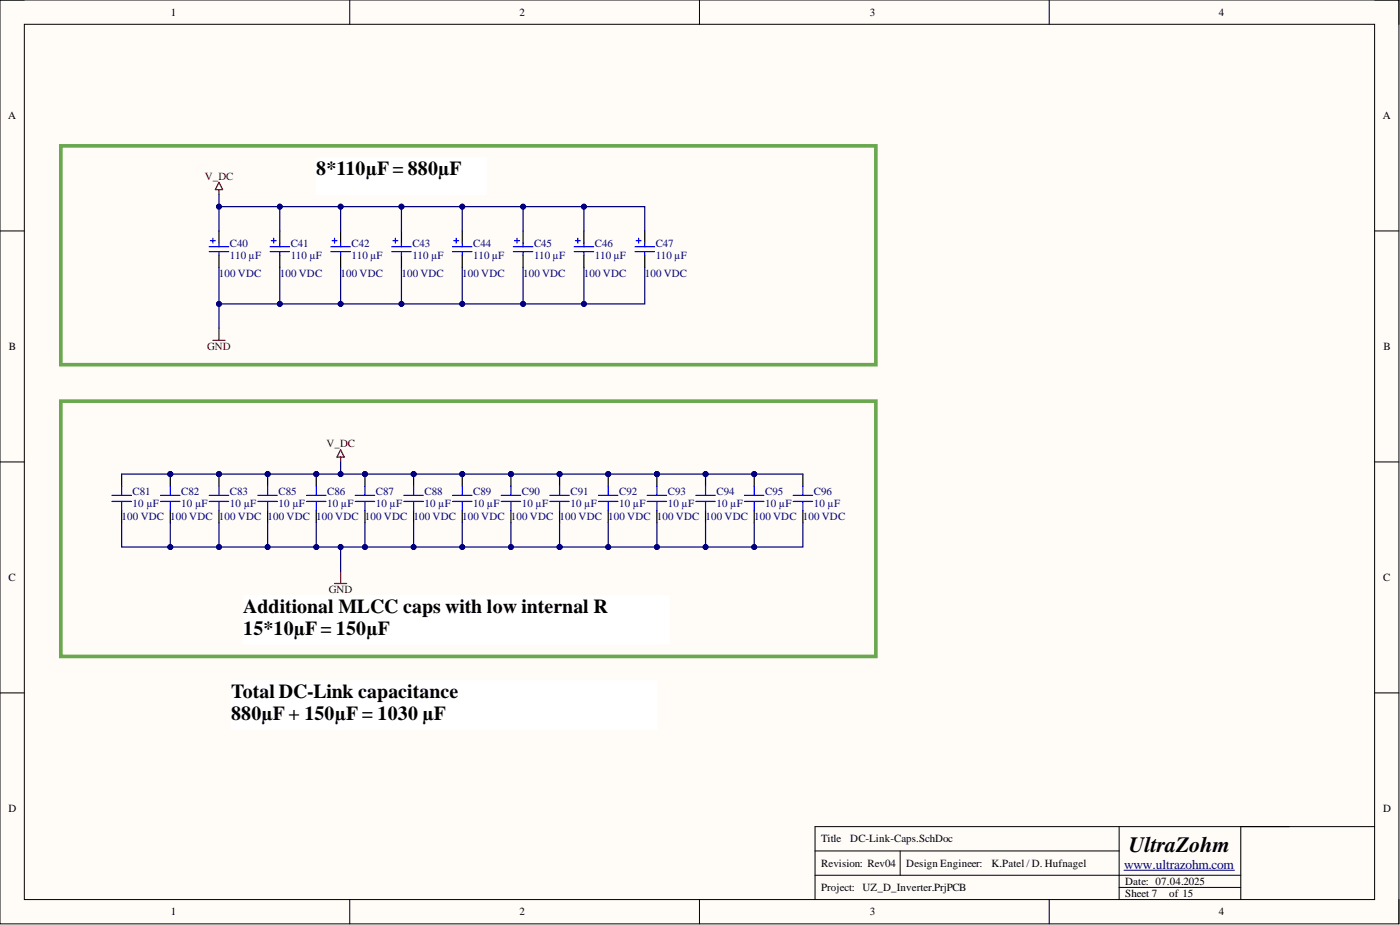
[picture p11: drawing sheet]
<svg xmlns="http://www.w3.org/2000/svg" width="292mm" height="193mm" viewBox="0 0 292 193" stroke-linecap="round" stroke-linejoin="round" font-family="sans-serif">
<defs><g id="words">
<text font-size="4.6" x="235.5" y="177.8">UltraZohm</text>
<g font-size="4.1">
<text x="66" y="36.6">8*110µF= 880µF</text>
<text x="50.8" y="127.9">Additional MLCC caps with low internal R</text>
<text x="50.8" y="132.5">15*10µF= 150µF</text>
<text x="48.2" y="145.7">Total DC-Link capacitance</text>
<text x="48.2" y="150.2">880µF + 150µF = 1030 µF</text>
</g>
<text font-size="2.8" fill="#000080" x="234.5" y="181.2">www.ultrazohm.com</text>
<g font-size="2.3">
<text x="35.6" y="3.3">1</text>
<text x="108.4" y="3.3">2</text>
<text x="181.5" y="3.3">3</text>
<text x="254.3" y="3.3">4</text>
<text x="1.7" y="24.8">A</text>
<text x="288.5" y="24.8">A</text>
<text x="1.9" y="73">B</text>
<text x="288.7" y="73">B</text>
<text x="1.8" y="121.2">C</text>
<text x="288.6" y="121.2">C</text>
<text x="1.8" y="169.4">D</text>
<text x="288.6" y="169.4">D</text>
<text x="171.3" y="175.7">Title</text>
<text x="177.4" y="175.7">DC-Link-Caps.SchDoc</text>
<text x="171.3" y="180.8">Revision: Rev04</text>
<text x="171.3" y="185.9">Project: UZ_D_Inverter.PrjPCB</text>
<text x="189.1" y="180.8">Design Engineer:</text>
<text x="206.9" y="180.8">K.Patel / D. Hufnagel</text>
<text x="234.8" y="184.6">Date: 07.04.2025</text>
<text x="35.6" y="191">1</text>
<text x="108.4" y="191">2</text>
<text x="181.5" y="191">3</text>
<text x="234.8" y="187.2">Sheet 7</text>
<text x="243.9" y="187.2">of 15</text>
<text x="254.3" y="191">4</text>
</g>
<g font-size="2.3" fill="#800000">
<text x="42.7" y="37.5">V_DC</text>
<text x="43.2" y="73">GND</text>
<text x="68.1" y="93.3">V_DC</text>
<text x="68.6" y="123.8">GND</text>
</g>
<g font-size="2.3" fill="#000080">
<text x="48" y="51.5">C40</text>
<text x="60.7" y="51.5">C41</text>
<text x="73.4" y="51.5">C42</text>
<text x="86" y="51.5">C43</text>
<text x="98.7" y="51.5">C44</text>
<text x="111.4" y="51.5">C45</text>
<text x="124.1" y="51.5">C46</text>
<text x="136.8" y="51.5">C47</text>
<text x="45.7" y="57.8">100 VDC</text>
<text x="48" y="54">110 µF</text>
<text x="58.4" y="57.8">100 VDC</text>
<text x="60.7" y="54">110 µF</text>
<text x="71.1" y="57.8">100 VDC</text>
<text x="73.4" y="54">110 µF</text>
<text x="83.8" y="57.8">100 VDC</text>
<text x="86" y="54">110 µF</text>
<text x="96.4" y="57.8">100 VDC</text>
<text x="98.7" y="54">110 µF</text>
<text x="109.1" y="57.8">100 VDC</text>
<text x="111.4" y="54">110 µF</text>
<text x="121.8" y="57.8">100 VDC</text>
<text x="124.1" y="54">110 µF</text>
<text x="134.5" y="57.8">100 VDC</text>
<text x="136.8" y="54">110 µF</text>
<text x="27.7" y="103.2">C81</text>
<text x="27.7" y="105.7">10 µF</text>
<text x="37.8" y="103.2">C82</text>
<text x="37.8" y="105.7">10 µF</text>
<text x="48" y="103.2">C83</text>
<text x="48" y="105.7">10 µF</text>
<text x="58.1" y="103.2">C85</text>
<text x="58.1" y="105.7">10 µF</text>
<text x="68.3" y="103.2">C86</text>
<text x="68.3" y="105.7">10 µF</text>
<text x="78.4" y="103.2">C87</text>
<text x="78.4" y="105.7">10 µF</text>
<text x="88.6" y="103.2">C88</text>
<text x="88.6" y="105.7">10 µF</text>
<text x="98.7" y="103.2">C89</text>
<text x="98.7" y="105.7">10 µF</text>
<text x="108.9" y="103.2">C90</text>
<text x="108.9" y="105.7">10 µF</text>
<text x="119" y="103.2">C91</text>
<text x="119" y="105.7">10 µF</text>
<text x="129.2" y="103.2">C92</text>
<text x="129.2" y="105.7">10 µF</text>
<text x="139.3" y="103.2">C93</text>
<text x="139.3" y="105.7">10 µF</text>
<text x="149.5" y="103.2">C94</text>
<text x="149.5" y="105.7">10 µF</text>
<text x="159.6" y="103.2">C95</text>
<text x="159.6" y="105.7">10 µF</text>
<text x="169.8" y="103.2">C96</text>
<text x="169.8" y="105.7">10 µF</text>
<text x="25.4" y="108.5">100 VDC 100 VDC</text>
<text x="45.7" y="108.5">100 VDC 100 VDC</text>
<text x="66" y="108.5">100 VDC</text>
<text x="76.1" y="108.5">100 VDC 100 VDC 100 VDC 100 VDC</text>
<text x="116.8" y="108.5">100 VDC</text>
<text x="126.9" y="108.5">100 VDC 100 VDC 100 VDC</text>
<text x="157.4" y="108.5">100 VDC</text>
<text x="167.5" y="108.5">100 VDC</text>
</g>
</g></defs>
<path d="M0 0h291.9v192.7h-291.9z" fill-rule="evenodd" fill="#fffcf8"/>
<path d="M0 0h291.9v192.7h-291.9z" fill="none" stroke="#000" stroke-width=".21"/>
<path d="M5.1 5.1h281.7v182.6h-281.7z" fill-rule="evenodd" fill="#fffcf8"/>
<g fill="none" stroke="#000" stroke-width=".21">
<path d="M0 0h5.1M73 0v5.1M145.9 0v5.1M218.9 0v5.1M286.8 0h5.1v5.1M5.1 5.1h281.7v182.6h-281.7zM0 48.2h5.1M286.8 48.2h5.1M0 96.4h5.1M286.8 96.4h5.1M0 144.6h5.1M286.8 144.6h5.1"/>
<path d="M170.1 177.5h63.4M187.8 177.5v5.1M233.5 172.4v15.3M258.9 172.4v15.3M286.8 172.4h-116.7v15.3M73 187.7v5M145.9 187.7v5M170.1 182.6h88.8M218.9 187.7v5M233.5 185.1h25.4M291.9 187.7v5"/>
</g>
<path d="M234.5 181.5h23.1" fill="none" stroke="#000080" stroke-width=".21"/>
<path d="M66 33h35.5v7.6h-35.5z" fill-rule="evenodd" fill="#fff"/>
<path d="M66 33h35.5v7.6h-35.5z" fill="none" stroke="#fff" stroke-width=".21"/>
<path d="M12.7 30.4h170v45.7h-170zM12.7 83.7h170v53.2h-170z" fill="none" stroke="#6aa84f" stroke-width=".76"/>
<path d="M71.1 93.8l.7 1.6h-1.5zM71.1 95.4v1M71.1 119.2v2.5M69.8 121.7h2.5" fill="none" stroke="#800000" stroke-width=".25"/>
<path d="M50.8 124.3h88.8v10.1h-88.8z" fill-rule="evenodd" fill="#fff"/>
<path d="M50.8 124.3h88.8v10.1h-88.8z" fill="none" stroke="#fff" stroke-width=".21"/>
<path d="M25.4 98.9v2.5M25.4 106.5v2.5" fill="none" stroke="#000" stroke-width=".25"/>
<path d="M23.4 103.3h4M23.4 104.6h4M25.4 101.4v1.9M25.4 104.6v1.9" fill="none" stroke="#00f" stroke-width=".25"/>
<circle cx="35.5" cy="98.9" r=".51" fill="#000080"/>
<circle cx="35.5" cy="98.9" r=".51" fill="none" stroke="#000080" stroke-width=".21"/>
<path d="M35.5 98.9v2.5M35.5 106.5v2.5" fill="none" stroke="#000" stroke-width=".25"/>
<circle cx="35.5" cy="98.9" r=".51" fill="#000080"/>
<circle cx="35.5" cy="98.9" r=".51" fill="none" stroke="#000080" stroke-width=".21"/>
<path d="M33.5 103.3h4.1M33.5 104.6h4.1M35.5 101.4v1.9M35.5 104.6v1.9" fill="none" stroke="#00f" stroke-width=".25"/>
<circle cx="45.7" cy="98.9" r=".51" fill="#000080"/>
<circle cx="45.7" cy="98.9" r=".51" fill="none" stroke="#000080" stroke-width=".21"/>
<path d="M45.7 98.9v2.5M45.7 106.5v2.5" fill="none" stroke="#000" stroke-width=".25"/>
<circle cx="45.7" cy="98.9" r=".51" fill="#000080"/>
<circle cx="45.7" cy="98.9" r=".51" fill="none" stroke="#000080" stroke-width=".21"/>
<path d="M43.7 103.3h4M43.7 104.6h4M45.7 101.4v1.9M45.7 104.6v1.9" fill="none" stroke="#00f" stroke-width=".25"/>
<circle cx="55.8" cy="98.9" r=".51" fill="#000080"/>
<circle cx="55.8" cy="98.9" r=".51" fill="none" stroke="#000080" stroke-width=".21"/>
<path d="M55.8 98.9v2.5M55.8 106.5v2.5" fill="none" stroke="#000" stroke-width=".25"/>
<circle cx="55.8" cy="98.9" r=".51" fill="#000080"/>
<circle cx="55.8" cy="98.9" r=".51" fill="none" stroke="#000080" stroke-width=".21"/>
<path d="M53.8 103.3h4.1M53.8 104.6h4.1M55.8 101.4v1.9M55.8 104.6v1.9" fill="none" stroke="#00f" stroke-width=".25"/>
<circle cx="66" cy="98.9" r=".51" fill="#000080"/>
<circle cx="66" cy="98.9" r=".51" fill="none" stroke="#000080" stroke-width=".21"/>
<path d="M66 98.9v2.5M66 106.5v2.5" fill="none" stroke="#000" stroke-width=".25"/>
<circle cx="66" cy="98.9" r=".51" fill="#000080"/>
<circle cx="66" cy="98.9" r=".51" fill="none" stroke="#000080" stroke-width=".21"/>
<path d="M64 103.3h4M64 104.6h4M66 101.4v1.9M66 104.6v1.9" fill="none" stroke="#00f" stroke-width=".25"/>
<circle cx="76.1" cy="98.9" r=".51" fill="#000080"/>
<circle cx="76.1" cy="98.9" r=".51" fill="none" stroke="#000080" stroke-width=".21"/>
<path d="M76.1 98.9v2.5M76.1 106.5v2.5" fill="none" stroke="#000" stroke-width=".25"/>
<circle cx="76.1" cy="98.9" r=".51" fill="#000080"/>
<circle cx="76.1" cy="98.9" r=".51" fill="none" stroke="#000080" stroke-width=".21"/>
<path d="M74.1 103.3h4.1M74.1 104.6h4.1M76.1 101.4v1.9M76.1 104.6v1.9" fill="none" stroke="#00f" stroke-width=".25"/>
<circle cx="86.3" cy="98.9" r=".51" fill="#000080"/>
<circle cx="86.3" cy="98.9" r=".51" fill="none" stroke="#000080" stroke-width=".21"/>
<path d="M86.3 98.9v2.5M86.3 106.5v2.5" fill="none" stroke="#000" stroke-width=".25"/>
<circle cx="86.3" cy="98.9" r=".51" fill="#000080"/>
<circle cx="86.3" cy="98.9" r=".51" fill="none" stroke="#000080" stroke-width=".21"/>
<path d="M84.3 103.3h4M84.3 104.6h4M86.3 101.4v1.9M86.3 104.6v1.9" fill="none" stroke="#00f" stroke-width=".25"/>
<path d="M48.2 142h88.9v10.2h-88.9z" fill-rule="evenodd" fill="#fff"/>
<path d="M48.2 142h88.9v10.2h-88.9z" fill="none" stroke="#fff" stroke-width=".21"/>
<circle cx="96.4" cy="98.9" r=".51" fill="#000080"/>
<circle cx="96.4" cy="98.9" r=".51" fill="none" stroke="#000080" stroke-width=".21"/>
<path d="M96.4 98.9v2.5M96.4 106.5v2.5" fill="none" stroke="#000" stroke-width=".25"/>
<circle cx="96.4" cy="98.9" r=".51" fill="#000080"/>
<circle cx="96.4" cy="98.9" r=".51" fill="none" stroke="#000080" stroke-width=".21"/>
<path d="M94.4 103.3h4.1M94.4 104.6h4.1M96.4 101.4v1.9M96.4 104.6v1.9" fill="none" stroke="#00f" stroke-width=".25"/>
<circle cx="106.6" cy="98.9" r=".51" fill="#000080"/>
<circle cx="106.6" cy="98.9" r=".51" fill="none" stroke="#000080" stroke-width=".21"/>
<path d="M106.6 98.9v2.5M106.6 106.5v2.5" fill="none" stroke="#000" stroke-width=".25"/>
<circle cx="106.6" cy="98.9" r=".51" fill="#000080"/>
<circle cx="106.6" cy="98.9" r=".51" fill="none" stroke="#000080" stroke-width=".21"/>
<path d="M104.6 103.3h4M104.6 104.6h4M106.6 101.4v1.9M106.6 104.6v1.9" fill="none" stroke="#00f" stroke-width=".25"/>
<circle cx="116.8" cy="98.9" r=".51" fill="#000080"/>
<circle cx="116.8" cy="98.9" r=".51" fill="none" stroke="#000080" stroke-width=".21"/>
<path d="M116.8 98.9v2.5M116.8 106.5v2.5" fill="none" stroke="#000" stroke-width=".25"/>
<circle cx="116.8" cy="98.9" r=".51" fill="#000080"/>
<circle cx="116.8" cy="98.9" r=".51" fill="none" stroke="#000080" stroke-width=".21"/>
<g fill="none" stroke="#00f" stroke-width=".25">
<path d="M43.7 51.5h4M43.7 52.5h4M43.9 50.2h1M44.4 49.7v1M45.7 50.7v.8M45.7 52.5v.8M56.3 51.5h4.1M56.3 52.5h4.1M56.6 50.2h1M57.1 49.7v1M58.4 50.7v.8M58.4 52.5v.8"/>
<path d="M69 51.5h4.1M69 52.5h4.1M69.3 50.2h1M69.8 49.7v1M71.1 50.7v.8M71.1 52.5v.8M81.7 51.5h4.1M81.7 52.5h4.1M82 50.2h1M82.5 49.7v1M83.8 50.7v.8M83.8 52.5v.8"/>
<path d="M94.4 51.5h4.1M94.4 52.5h4.1M94.7 50.2h1M95.2 49.7v1M96.4 50.7v.8M96.4 52.5v.8M107.1 51.5h4.1M107.1 52.5h4.1M107.4 50.2h1M107.9 49.7v1M109.1 50.7v.8M109.1 52.5v.8"/>
<path d="M119.8 51.5h4.1M119.8 52.5h4.1M120.1 50.2h1M120.6 49.7v1M121.8 50.7v.8M121.8 52.5v.8M132.5 51.5h4M132.5 52.5h4M132.7 50.2h1.1M133.2 49.7v1M134.5 50.7v.8M134.5 52.5v.8"/>
<path d="M114.7 103.3h4.1M114.7 104.6h4.1M116.8 101.4v1.9M116.8 104.6v1.9"/>
</g>
<g fill="none" stroke="#000" stroke-width=".25">
<path d="M45.7 48.2v2.5M45.7 53.3v2.5M58.4 48.2v2.5M58.4 53.3v2.5M71.1 48.2v2.5M71.1 53.3v2.5M83.8 48.2v2.5M83.8 53.3v2.5M96.4 48.2v2.5M96.4 53.3v2.5M109.1 48.2v2.5M109.1 53.3v2.5"/>
<path d="M121.8 48.2v2.5M121.8 53.3v2.5M134.5 48.2v2.5M134.5 53.3v2.5"/>
</g>
<path d="M45.7 39.6v1M45.7 38l.7 1.6h-1.5zM44.4 71h2.6M45.7 68.5v2.5" fill="none" stroke="#800000" stroke-width=".25"/>
<circle cx="137.1" cy="98.9" r=".51" fill="#000080"/>
<circle cx="137.1" cy="98.9" r=".51" fill="none" stroke="#000080" stroke-width=".21"/>
<path d="M137.1 98.9v2.5M137.1 106.5v2.5" fill="none" stroke="#000" stroke-width=".25"/>
<circle cx="137.1" cy="98.9" r=".51" fill="#000080"/>
<circle cx="137.1" cy="98.9" r=".51" fill="none" stroke="#000080" stroke-width=".21"/>
<path d="M135 103.3h4.1M135 104.6h4.1M137.1 101.4v1.9M137.1 104.6v1.9" fill="none" stroke="#00f" stroke-width=".25"/>
<circle cx="147.2" cy="98.9" r=".51" fill="#000080"/>
<circle cx="147.2" cy="98.9" r=".51" fill="none" stroke="#000080" stroke-width=".21"/>
<path d="M147.2 98.9v2.5M147.2 106.5v2.5" fill="none" stroke="#000" stroke-width=".25"/>
<circle cx="147.2" cy="98.9" r=".51" fill="#000080"/>
<circle cx="147.2" cy="98.9" r=".51" fill="none" stroke="#000080" stroke-width=".21"/>
<path d="M145.2 103.3h4M145.2 104.6h4M147.2 101.4v1.9M147.2 104.6v1.9" fill="none" stroke="#00f" stroke-width=".25"/>
<circle cx="157.4" cy="98.9" r=".51" fill="#000080"/>
<circle cx="157.4" cy="98.9" r=".51" fill="none" stroke="#000080" stroke-width=".21"/>
<path d="M157.4 98.9v2.5M157.4 106.5v2.5" fill="none" stroke="#000" stroke-width=".25"/>
<circle cx="157.4" cy="98.9" r=".51" fill="#000080"/>
<circle cx="157.4" cy="98.9" r=".51" fill="none" stroke="#000080" stroke-width=".21"/>
<path d="M155.3 103.3h4.1M155.3 104.6h4.1M157.4 101.4v1.9M157.4 104.6v1.9" fill="none" stroke="#00f" stroke-width=".25"/>
<circle cx="126.9" cy="98.9" r=".51" fill="#000080"/>
<circle cx="126.9" cy="98.9" r=".51" fill="none" stroke="#000080" stroke-width=".21"/>
<path d="M126.9 98.9v2.5M126.9 106.5v2.5" fill="none" stroke="#000" stroke-width=".25"/>
<circle cx="126.9" cy="98.9" r=".51" fill="#000080"/>
<circle cx="126.9" cy="98.9" r=".51" fill="none" stroke="#000080" stroke-width=".21"/>
<path d="M124.9 103.3h4M124.9 104.6h4M126.9 101.4v1.9M126.9 104.6v1.9M165.5 103.3h4M165.5 104.6h4M167.5 101.4v1.9M167.5 104.6v1.9" fill="none" stroke="#00f" stroke-width=".25"/>
<path d="M167.5 98.9v2.5M167.5 106.5v2.5" fill="none" stroke="#000" stroke-width=".25"/>
<path d="M71.1 96.4v2.5" fill="none" stroke="#000080" stroke-width=".25"/>
<circle cx="71.1" cy="98.9" r=".51" fill="#000080"/>
<circle cx="71.1" cy="98.9" r=".51" fill="none" stroke="#000080" stroke-width=".21"/>
<path d="M96.4 43.1v5.1" fill="none" stroke="#000080" stroke-width=".25"/>
<circle cx="96.4" cy="43.1" r=".51" fill="#000080"/>
<circle cx="96.4" cy="43.1" r=".51" fill="none" stroke="#000080" stroke-width=".21"/>
<path d="M109.1 43.1v5.1" fill="none" stroke="#000080" stroke-width=".25"/>
<circle cx="109.1" cy="43.1" r=".51" fill="#000080"/>
<circle cx="109.1" cy="43.1" r=".51" fill="none" stroke="#000080" stroke-width=".21"/>
<path d="M121.8 43.1v5.1" fill="none" stroke="#000080" stroke-width=".25"/>
<circle cx="121.8" cy="43.1" r=".51" fill="#000080"/>
<circle cx="121.8" cy="43.1" r=".51" fill="none" stroke="#000080" stroke-width=".21"/>
<path d="M121.8 55.8v7.6" fill="none" stroke="#000080" stroke-width=".25"/>
<circle cx="121.8" cy="63.4" r=".51" fill="#000080"/>
<circle cx="121.8" cy="63.4" r=".51" fill="none" stroke="#000080" stroke-width=".21"/>
<path d="M109.1 55.8v7.6" fill="none" stroke="#000080" stroke-width=".25"/>
<circle cx="109.1" cy="63.4" r=".51" fill="#000080"/>
<circle cx="109.1" cy="63.4" r=".51" fill="none" stroke="#000080" stroke-width=".21"/>
<path d="M96.4 55.8v7.6" fill="none" stroke="#000080" stroke-width=".25"/>
<circle cx="96.4" cy="63.4" r=".51" fill="#000080"/>
<circle cx="96.4" cy="63.4" r=".51" fill="none" stroke="#000080" stroke-width=".21"/>
<path d="M83.8 55.8v7.6" fill="none" stroke="#000080" stroke-width=".25"/>
<circle cx="83.8" cy="63.4" r=".51" fill="#000080"/>
<circle cx="83.8" cy="63.4" r=".51" fill="none" stroke="#000080" stroke-width=".21"/>
<path d="M71.1 55.8v7.6" fill="none" stroke="#000080" stroke-width=".25"/>
<circle cx="71.1" cy="63.4" r=".51" fill="#000080"/>
<circle cx="71.1" cy="63.4" r=".51" fill="none" stroke="#000080" stroke-width=".21"/>
<path d="M58.4 55.8v7.6" fill="none" stroke="#000080" stroke-width=".25"/>
<circle cx="58.4" cy="63.4" r=".51" fill="#000080"/>
<circle cx="58.4" cy="63.4" r=".51" fill="none" stroke="#000080" stroke-width=".21"/>
<path d="M137.1 98.9h30.4" fill="none" stroke="#000080" stroke-width=".25"/>
<circle cx="137.1" cy="98.9" r=".51" fill="#000080"/>
<circle cx="137.1" cy="98.9" r=".51" fill="none" stroke="#000080" stroke-width=".21"/>
<circle cx="147.2" cy="98.9" r=".51" fill="#000080"/>
<circle cx="147.2" cy="98.9" r=".51" fill="none" stroke="#000080" stroke-width=".21"/>
<circle cx="157.4" cy="98.9" r=".51" fill="#000080"/>
<circle cx="157.4" cy="98.9" r=".51" fill="none" stroke="#000080" stroke-width=".21"/>
<path d="M35.5 109v5.1" fill="none" stroke="#000080" stroke-width=".25"/>
<circle cx="35.5" cy="114.1" r=".51" fill="#000080"/>
<circle cx="35.5" cy="114.1" r=".51" fill="none" stroke="#000080" stroke-width=".21"/>
<path d="M45.7 109v5.1" fill="none" stroke="#000080" stroke-width=".25"/>
<circle cx="45.7" cy="114.1" r=".51" fill="#000080"/>
<circle cx="45.7" cy="114.1" r=".51" fill="none" stroke="#000080" stroke-width=".21"/>
<path d="M55.8 109v5.1" fill="none" stroke="#000080" stroke-width=".25"/>
<circle cx="55.8" cy="114.1" r=".51" fill="#000080"/>
<circle cx="55.8" cy="114.1" r=".51" fill="none" stroke="#000080" stroke-width=".21"/>
<path d="M66 109v5.1" fill="none" stroke="#000080" stroke-width=".25"/>
<circle cx="66" cy="114.1" r=".51" fill="#000080"/>
<circle cx="66" cy="114.1" r=".51" fill="none" stroke="#000080" stroke-width=".21"/>
<path d="M71.1 114.1v5.1" fill="none" stroke="#000080" stroke-width=".25"/>
<circle cx="71.1" cy="114.1" r=".51" fill="#000080"/>
<circle cx="71.1" cy="114.1" r=".51" fill="none" stroke="#000080" stroke-width=".21"/>
<path d="M76.1 109v5.1" fill="none" stroke="#000080" stroke-width=".25"/>
<circle cx="76.1" cy="114.1" r=".51" fill="#000080"/>
<circle cx="76.1" cy="114.1" r=".51" fill="none" stroke="#000080" stroke-width=".21"/>
<path d="M86.3 109v5.1" fill="none" stroke="#000080" stroke-width=".25"/>
<circle cx="86.3" cy="114.1" r=".51" fill="#000080"/>
<circle cx="86.3" cy="114.1" r=".51" fill="none" stroke="#000080" stroke-width=".21"/>
<path d="M116.8 109v5.1" fill="none" stroke="#000080" stroke-width=".25"/>
<circle cx="116.8" cy="114.1" r=".51" fill="#000080"/>
<circle cx="116.8" cy="114.1" r=".51" fill="none" stroke="#000080" stroke-width=".21"/>
<path d="M96.4 109v5.1" fill="none" stroke="#000080" stroke-width=".25"/>
<circle cx="96.4" cy="114.1" r=".51" fill="#000080"/>
<circle cx="96.4" cy="114.1" r=".51" fill="none" stroke="#000080" stroke-width=".21"/>
<path d="M106.6 109v5.1" fill="none" stroke="#000080" stroke-width=".25"/>
<circle cx="106.6" cy="114.1" r=".51" fill="#000080"/>
<circle cx="106.6" cy="114.1" r=".51" fill="none" stroke="#000080" stroke-width=".21"/>
<path d="M126.9 109v5.1" fill="none" stroke="#000080" stroke-width=".25"/>
<circle cx="126.9" cy="114.1" r=".51" fill="#000080"/>
<circle cx="126.9" cy="114.1" r=".51" fill="none" stroke="#000080" stroke-width=".21"/>
<path d="M25.4 98.9h111.7" fill="none" stroke="#000080" stroke-width=".25"/>
<circle cx="35.5" cy="98.9" r=".51" fill="#000080"/>
<circle cx="35.5" cy="98.9" r=".51" fill="none" stroke="#000080" stroke-width=".21"/>
<circle cx="45.7" cy="98.9" r=".51" fill="#000080"/>
<circle cx="45.7" cy="98.9" r=".51" fill="none" stroke="#000080" stroke-width=".21"/>
<circle cx="55.8" cy="98.9" r=".51" fill="#000080"/>
<circle cx="55.8" cy="98.9" r=".51" fill="none" stroke="#000080" stroke-width=".21"/>
<circle cx="66" cy="98.9" r=".51" fill="#000080"/>
<circle cx="66" cy="98.9" r=".51" fill="none" stroke="#000080" stroke-width=".21"/>
<circle cx="71.1" cy="98.9" r=".51" fill="#000080"/>
<circle cx="71.1" cy="98.9" r=".51" fill="none" stroke="#000080" stroke-width=".21"/>
<circle cx="76.1" cy="98.9" r=".51" fill="#000080"/>
<circle cx="76.1" cy="98.9" r=".51" fill="none" stroke="#000080" stroke-width=".21"/>
<circle cx="86.3" cy="98.9" r=".51" fill="#000080"/>
<circle cx="86.3" cy="98.9" r=".51" fill="none" stroke="#000080" stroke-width=".21"/>
<circle cx="96.4" cy="98.9" r=".51" fill="#000080"/>
<circle cx="96.4" cy="98.9" r=".51" fill="none" stroke="#000080" stroke-width=".21"/>
<circle cx="106.6" cy="98.9" r=".51" fill="#000080"/>
<circle cx="106.6" cy="98.9" r=".51" fill="none" stroke="#000080" stroke-width=".21"/>
<circle cx="116.8" cy="98.9" r=".51" fill="#000080"/>
<circle cx="116.8" cy="98.9" r=".51" fill="none" stroke="#000080" stroke-width=".21"/>
<circle cx="126.9" cy="98.9" r=".51" fill="#000080"/>
<circle cx="126.9" cy="98.9" r=".51" fill="none" stroke="#000080" stroke-width=".21"/>
<circle cx="137.1" cy="98.9" r=".51" fill="#000080"/>
<circle cx="137.1" cy="98.9" r=".51" fill="none" stroke="#000080" stroke-width=".21"/>
<path d="M137.1 109v5.1" fill="none" stroke="#000080" stroke-width=".25"/>
<circle cx="137.1" cy="114.1" r=".51" fill="#000080"/>
<circle cx="137.1" cy="114.1" r=".51" fill="none" stroke="#000080" stroke-width=".21"/>
<path d="M147.2 109v5.1" fill="none" stroke="#000080" stroke-width=".25"/>
<circle cx="147.2" cy="114.1" r=".51" fill="#000080"/>
<circle cx="147.2" cy="114.1" r=".51" fill="none" stroke="#000080" stroke-width=".21"/>
<path d="M157.4 109v5.1" fill="none" stroke="#000080" stroke-width=".25"/>
<circle cx="157.4" cy="114.1" r=".51" fill="#000080"/>
<circle cx="157.4" cy="114.1" r=".51" fill="none" stroke="#000080" stroke-width=".21"/>
<path d="M167.5 109v5.1h-50.7" fill="none" stroke="#000080" stroke-width=".25"/>
<circle cx="116.8" cy="114.1" r=".51" fill="#000080"/>
<circle cx="116.8" cy="114.1" r=".51" fill="none" stroke="#000080" stroke-width=".21"/>
<circle cx="126.9" cy="114.1" r=".51" fill="#000080"/>
<circle cx="126.9" cy="114.1" r=".51" fill="none" stroke="#000080" stroke-width=".21"/>
<circle cx="137.1" cy="114.1" r=".51" fill="#000080"/>
<circle cx="137.1" cy="114.1" r=".51" fill="none" stroke="#000080" stroke-width=".21"/>
<circle cx="147.2" cy="114.1" r=".51" fill="#000080"/>
<circle cx="147.2" cy="114.1" r=".51" fill="none" stroke="#000080" stroke-width=".21"/>
<circle cx="157.4" cy="114.1" r=".51" fill="#000080"/>
<circle cx="157.4" cy="114.1" r=".51" fill="none" stroke="#000080" stroke-width=".21"/>
<path d="M25.4 109v5.1h91.4" fill="none" stroke="#000080" stroke-width=".25"/>
<circle cx="35.5" cy="114.1" r=".51" fill="#000080"/>
<circle cx="35.5" cy="114.1" r=".51" fill="none" stroke="#000080" stroke-width=".21"/>
<circle cx="45.7" cy="114.1" r=".51" fill="#000080"/>
<circle cx="45.7" cy="114.1" r=".51" fill="none" stroke="#000080" stroke-width=".21"/>
<circle cx="55.8" cy="114.1" r=".51" fill="#000080"/>
<circle cx="55.8" cy="114.1" r=".51" fill="none" stroke="#000080" stroke-width=".21"/>
<circle cx="66" cy="114.1" r=".51" fill="#000080"/>
<circle cx="66" cy="114.1" r=".51" fill="none" stroke="#000080" stroke-width=".21"/>
<circle cx="71.1" cy="114.1" r=".51" fill="#000080"/>
<circle cx="71.1" cy="114.1" r=".51" fill="none" stroke="#000080" stroke-width=".21"/>
<circle cx="76.1" cy="114.1" r=".51" fill="#000080"/>
<circle cx="76.1" cy="114.1" r=".51" fill="none" stroke="#000080" stroke-width=".21"/>
<circle cx="86.3" cy="114.1" r=".51" fill="#000080"/>
<circle cx="86.3" cy="114.1" r=".51" fill="none" stroke="#000080" stroke-width=".21"/>
<circle cx="96.4" cy="114.1" r=".51" fill="#000080"/>
<circle cx="96.4" cy="114.1" r=".51" fill="none" stroke="#000080" stroke-width=".21"/>
<circle cx="106.6" cy="114.1" r=".51" fill="#000080"/>
<circle cx="106.6" cy="114.1" r=".51" fill="none" stroke="#000080" stroke-width=".21"/>
<circle cx="116.8" cy="114.1" r=".51" fill="#000080"/>
<circle cx="116.8" cy="114.1" r=".51" fill="none" stroke="#000080" stroke-width=".21"/>
<path d="M83.8 43.1v5.1" fill="none" stroke="#000080" stroke-width=".25"/>
<circle cx="83.8" cy="43.1" r=".51" fill="#000080"/>
<circle cx="83.8" cy="43.1" r=".51" fill="none" stroke="#000080" stroke-width=".21"/>
<path d="M71.1 43.1v5.1" fill="none" stroke="#000080" stroke-width=".25"/>
<circle cx="71.1" cy="43.1" r=".51" fill="#000080"/>
<circle cx="71.1" cy="43.1" r=".51" fill="none" stroke="#000080" stroke-width=".21"/>
<path d="M58.4 43.1v5.1" fill="none" stroke="#000080" stroke-width=".25"/>
<circle cx="58.4" cy="43.1" r=".51" fill="#000080"/>
<circle cx="58.4" cy="43.1" r=".51" fill="none" stroke="#000080" stroke-width=".21"/>
<path d="M45.7 40.6v7.6" fill="none" stroke="#000080" stroke-width=".25"/>
<circle cx="45.7" cy="43.1" r=".51" fill="#000080"/>
<circle cx="45.7" cy="43.1" r=".51" fill="none" stroke="#000080" stroke-width=".21"/>
<path d="M45.7 43.1h88.8v5.1" fill="none" stroke="#000080" stroke-width=".25"/>
<circle cx="121.8" cy="43.1" r=".51" fill="#000080"/>
<circle cx="121.8" cy="43.1" r=".51" fill="none" stroke="#000080" stroke-width=".21"/>
<circle cx="109.1" cy="43.1" r=".51" fill="#000080"/>
<circle cx="109.1" cy="43.1" r=".51" fill="none" stroke="#000080" stroke-width=".21"/>
<circle cx="96.4" cy="43.1" r=".51" fill="#000080"/>
<circle cx="96.4" cy="43.1" r=".51" fill="none" stroke="#000080" stroke-width=".21"/>
<circle cx="83.8" cy="43.1" r=".51" fill="#000080"/>
<circle cx="83.8" cy="43.1" r=".51" fill="none" stroke="#000080" stroke-width=".21"/>
<circle cx="71.1" cy="43.1" r=".51" fill="#000080"/>
<circle cx="71.1" cy="43.1" r=".51" fill="none" stroke="#000080" stroke-width=".21"/>
<circle cx="58.4" cy="43.1" r=".51" fill="#000080"/>
<circle cx="58.4" cy="43.1" r=".51" fill="none" stroke="#000080" stroke-width=".21"/>
<circle cx="45.7" cy="43.1" r=".51" fill="#000080"/>
<circle cx="45.7" cy="43.1" r=".51" fill="none" stroke="#000080" stroke-width=".21"/>
<path d="M45.7 55.8v12.7" fill="none" stroke="#000080" stroke-width=".25"/>
<circle cx="45.7" cy="63.4" r=".51" fill="#000080"/>
<circle cx="45.7" cy="63.4" r=".51" fill="none" stroke="#000080" stroke-width=".21"/>
<path d="M134.5 55.8v7.6h-88.8" fill="none" stroke="#000080" stroke-width=".25"/>
<circle cx="121.8" cy="63.4" r=".51" fill="#000080"/>
<circle cx="121.8" cy="63.4" r=".51" fill="none" stroke="#000080" stroke-width=".21"/>
<circle cx="109.1" cy="63.4" r=".51" fill="#000080"/>
<circle cx="109.1" cy="63.4" r=".51" fill="none" stroke="#000080" stroke-width=".21"/>
<circle cx="96.4" cy="63.4" r=".51" fill="#000080"/>
<circle cx="96.4" cy="63.4" r=".51" fill="none" stroke="#000080" stroke-width=".21"/>
<circle cx="83.8" cy="63.4" r=".51" fill="#000080"/>
<circle cx="83.8" cy="63.4" r=".51" fill="none" stroke="#000080" stroke-width=".21"/>
<circle cx="71.1" cy="63.4" r=".51" fill="#000080"/>
<circle cx="71.1" cy="63.4" r=".51" fill="none" stroke="#000080" stroke-width=".21"/>
<circle cx="58.4" cy="63.4" r=".51" fill="#000080"/>
<circle cx="58.4" cy="63.4" r=".51" fill="none" stroke="#000080" stroke-width=".21"/>
<circle cx="45.7" cy="63.4" r=".51" fill="#000080"/>
<circle cx="45.7" cy="63.4" r=".51" fill="none" stroke="#000080" stroke-width=".21"/>
<use href="#words"/>
</svg>
